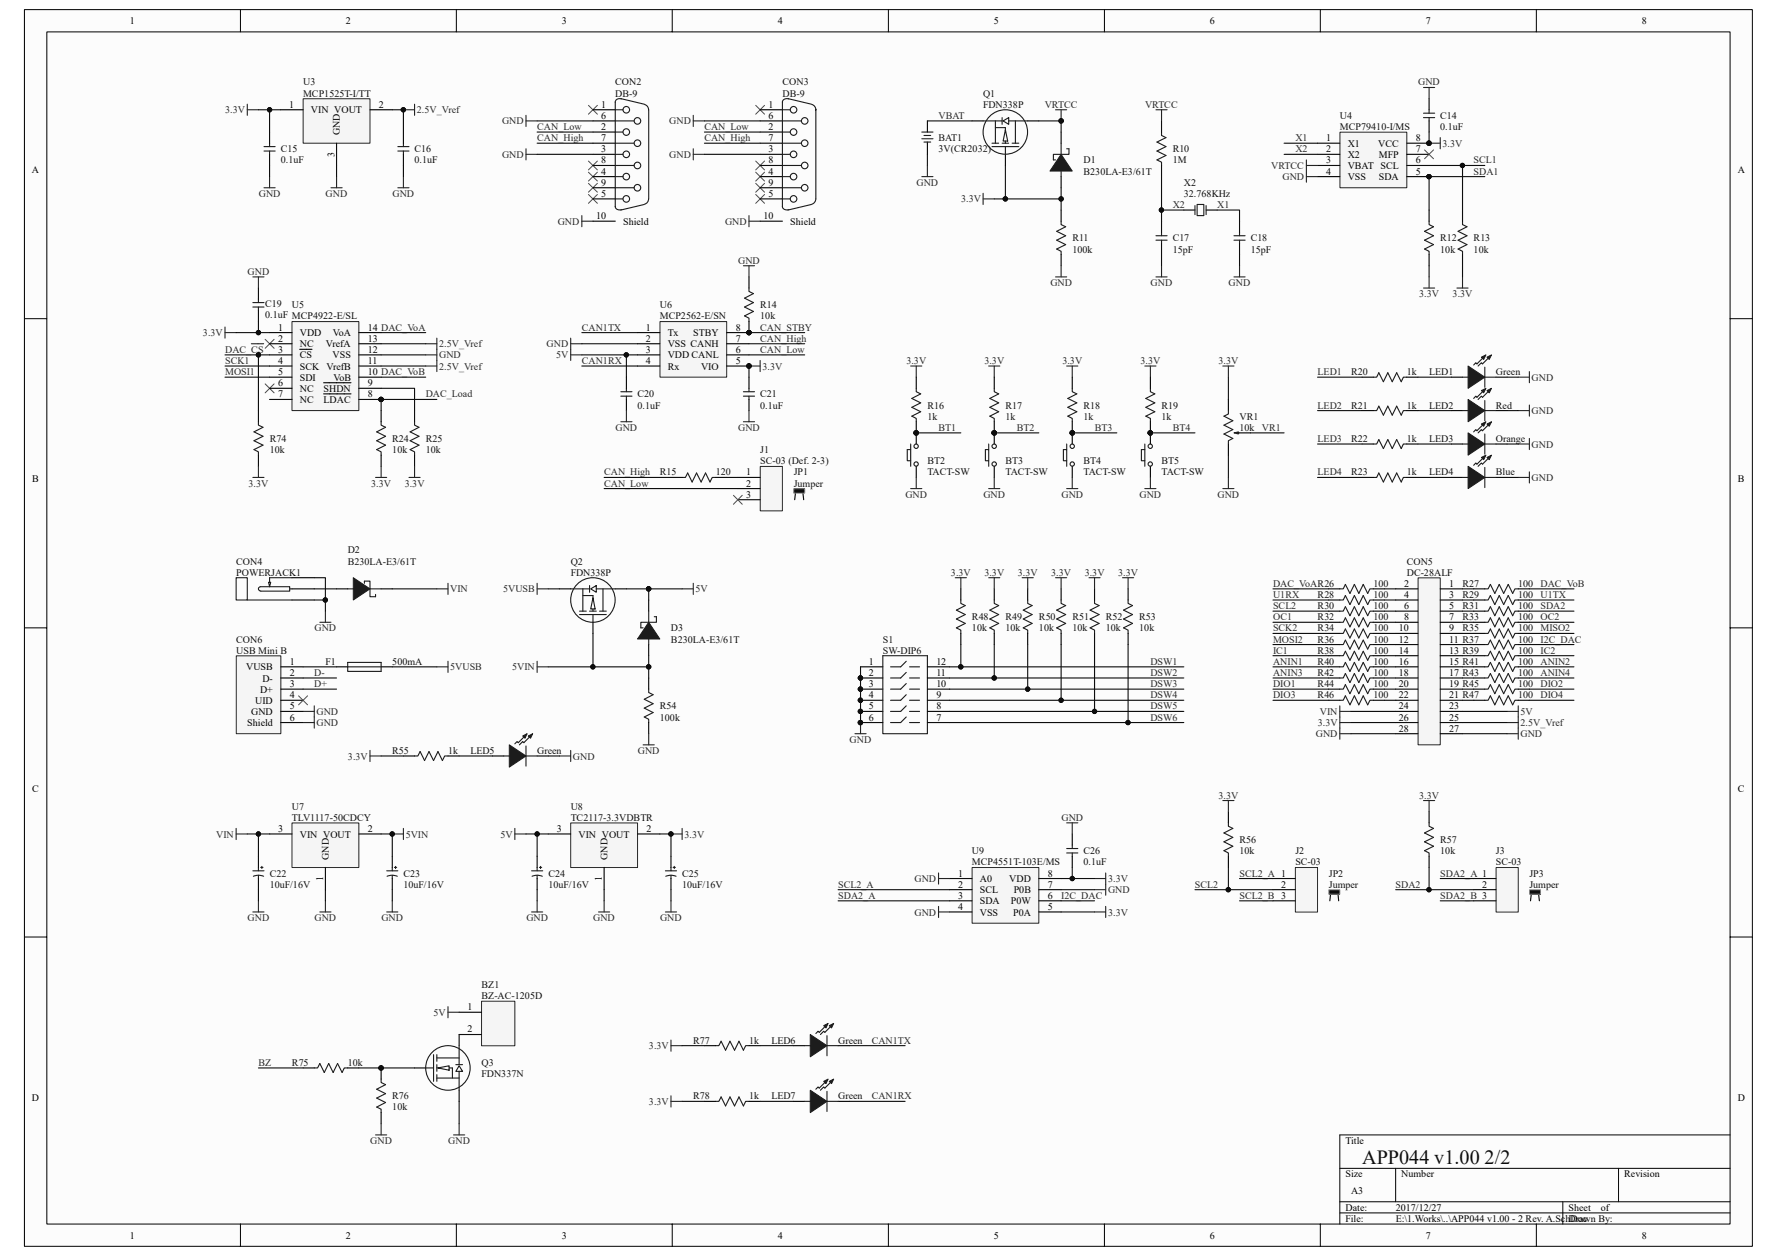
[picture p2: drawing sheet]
<svg xmlns="http://www.w3.org/2000/svg" width="297mm" height="210mm" viewBox="0 0 297 210" stroke-linecap="round" stroke-linejoin="round" font-family="sans-serif">
<defs><g id="words">
<text font-size="3.4" fill="#0e0e0e" x="227.7" y="194.6">APP044 v1.00 2/2</text>
<g font-size="1.7">
<text x="21.7" y="4">1</text>
<text x="57.8" y="4">2</text>
<text x="93.9" y="4">3</text>
<text x="130" y="4">4</text>
<text x="166.1" y="4">5</text>
<text x="202.2" y="4">6</text>
<text x="238.4" y="4">7</text>
<text x="274.4" y="4">8</text>
<text x="48.3" y="18">1</text>
<text x="52" y="18.9">VIN VOUT</text>
<text x="56.8" y="22.6" transform="rotate(-90 56.8 22.6)">GND</text>
<text x="63.3" y="18">2</text>
<text x="100.5" y="18">1</text>
<text x="100.5" y="21.7">2</text>
<text x="100.5" y="19.9">6</text>
<text x="100.5" y="23.6">7</text>
<text x="128.5" y="18">1</text>
<text x="128.5" y="21.7">2</text>
<text x="128.5" y="19.9">6</text>
<text x="128.5" y="23.6">7</text>
<text x="221.7" y="23.6">1</text>
<text x="236.6" y="23.6">8</text>
<text x="5.3" y="29">A</text>
<text x="55.9" y="26.3" transform="rotate(-90 55.9 26.3)">3</text>
<text x="100.5" y="25.5">3</text>
<text x="100.5" y="29.2">4</text>
<text x="100.5" y="27.3">8</text>
<text x="128.5" y="25.5">3</text>
<text x="128.5" y="29.2">4</text>
<text x="128.5" y="27.3">8</text>
<text x="221.7" y="25.5">2</text>
<text x="221.7" y="27.3">3</text>
<text x="221.7" y="29.2">4</text>
<text x="225.3" y="24.5">X1</text>
<text x="225.3" y="26.4">X2</text>
<text x="225.3" y="28.3">VBAT SCL</text>
<text x="230.4" y="24.5">VCC</text>
<text x="230.5" y="26.4">MFP</text>
<text x="236.6" y="27.3">6</text>
<text x="236.6" y="29.2">5</text>
<text x="236.6" y="25.5">7</text>
<text x="290.5" y="29">A</text>
<text x="100.5" y="32.9">5</text>
<text x="100.5" y="31.1">9</text>
<text x="128.5" y="32.9">5</text>
<text x="128.5" y="31.1">9</text>
<text x="225.3" y="30.1">VSS</text>
<text x="230.5" y="30.1">SDA</text>
<text x="99.7" y="36.6">10</text>
<text x="104.2" y="37.6">Shield</text>
<text x="127.6" y="36.6">10</text>
<text x="132.1" y="37.6">Shield</text>
<text x="46.5" y="55.3">1</text>
<text x="46.5" y="57.1">2</text>
<text x="46.5" y="59">3</text>
<text x="50.1" y="56.2">VDD</text>
<text x="50.1" y="58.1">NC</text>
<text x="50.1" y="59.9">CS</text>
<text x="54.5" y="58.1">VrefA</text>
<text x="55.6" y="59.9">VSS</text>
<text x="55.6" y="56.2">VoA</text>
<text x="61.5" y="57.1">13</text>
<text x="61.5" y="55.3">14 DAC_VoA</text>
<text x="61.5" y="59">12</text>
<text x="108" y="55.3">1</text>
<text x="108" y="57.1">2</text>
<text x="108" y="59">3</text>
<text x="111.6" y="56.2">Tx</text>
<text x="111.6" y="58.1">VSS CANH</text>
<text x="111.6" y="59.9">VDD CANL</text>
<text x="115.9" y="56.2">STBY</text>
<text x="123" y="57.1">7</text>
<text x="123" y="59">6</text>
<text x="123" y="55.3">8</text>
<text x="46.5" y="60.9">4</text>
<text x="46.5" y="62.7">5</text>
<text x="46.5" y="64.6">6</text>
<text x="50.1" y="61.8">SCK</text>
<text x="50.1" y="63.6">SDI</text>
<text x="50.1" y="65.5">NC</text>
<text x="54.1" y="65.5">SHDN</text>
<text x="54.6" y="61.8">VrefB</text>
<text x="55.7" y="63.6">VoB</text>
<text x="61.5" y="64.6">9</text>
<text x="61.5" y="60.9">11</text>
<text x="61.5" y="62.7">10 DAC_VoB</text>
<text x="108" y="60.9">4</text>
<text x="111.6" y="61.8">Rx</text>
<text x="117.2" y="61.8">VIO</text>
<text x="123" y="60.9">5</text>
<text x="46.5" y="66.4">7</text>
<text x="50.1" y="67.4">NC</text>
<text x="54.1" y="67.4">LDAC</text>
<text x="61.5" y="66.4">8</text>
<text x="5.4" y="80.6">B</text>
<text x="124.7" y="79.5">1</text>
<text x="124.7" y="81.3">2</text>
<text x="124.7" y="83.2">3</text>
<text x="290.5" y="80.6">B</text>
<text x="234.7" y="98.1">2</text>
<text x="234.7" y="100">4</text>
<text x="234.7" y="101.8">6</text>
<text x="242.2" y="98.1">1</text>
<text x="242.2" y="100">3</text>
<text x="242.2" y="101.8">5</text>
<text x="233.8" y="105.6">10</text>
<text x="233.8" y="107.4">12</text>
<text x="234.7" y="103.7">8</text>
<text x="242.2" y="103.7">7</text>
<text x="242.2" y="105.6">9</text>
<text x="242.2" y="107.4">11 R37</text>
<text x="41.1" y="112.1">VUSB</text>
<text x="43.9" y="113.9">D-</text>
<text x="48.4" y="113">2</text>
<text x="48.4" y="111.1">1</text>
<text x="145.2" y="111.1">1</text>
<text x="145.2" y="113">2</text>
<text x="156.5" y="113">11</text>
<text x="156.5" y="111.1">12</text>
<text x="233.8" y="109.3">14</text>
<text x="233.8" y="111.1">16</text>
<text x="233.8" y="113">18</text>
<text x="242.2" y="109.3">13 R39</text>
<text x="242.2" y="111.1">15 R41</text>
<text x="242.2" y="113">17 R43</text>
<text x="42" y="119.5">GND</text>
<text x="42.6" y="117.7">UID</text>
<text x="43.5" y="115.8">D+</text>
<text x="48.4" y="116.7">4</text>
<text x="48.4" y="114.9">3</text>
<text x="48.4" y="118.6">5</text>
<text x="145.2" y="114.9">3</text>
<text x="145.2" y="116.7">4</text>
<text x="145.2" y="118.6">5</text>
<text x="156.5" y="118.6">8</text>
<text x="156.5" y="116.7">9</text>
<text x="156.5" y="114.9">10</text>
<text x="233.8" y="114.9">20</text>
<text x="233.8" y="116.7">22</text>
<text x="233.8" y="118.6">24</text>
<text x="242.2" y="114.9">19 R45</text>
<text x="242.2" y="116.7">21 R47</text>
<text x="242.2" y="118.6">23</text>
<text x="41.3" y="121.4">Shield</text>
<text x="48.4" y="120.5">6</text>
<text x="145.2" y="120.5">6</text>
<text x="156.5" y="120.5">7</text>
<text x="233.8" y="120.5">26</text>
<text x="233.8" y="122.3">28</text>
<text x="242.2" y="120.5">25</text>
<text x="242.2" y="122.3">27</text>
<text x="5.4" y="132.3">C</text>
<text x="290.5" y="132.3">C</text>
<text x="46.5" y="139.1">3</text>
<text x="50.1" y="140">VIN VOUT</text>
<text x="55" y="143.7" transform="rotate(-90 55 143.7)">GND</text>
<text x="61.5" y="139.1">2</text>
<text x="93.1" y="139.1">3</text>
<text x="96.7" y="140">VIN VOUT</text>
<text x="101.6" y="143.7" transform="rotate(-90 101.6 143.7)">GND</text>
<text x="108.1" y="139.1">2</text>
<text x="54" y="147.4" transform="rotate(-90 54 147.4)">1</text>
<text x="100.6" y="147.4" transform="rotate(-90 100.6 147.4)">1</text>
<text x="160.1" y="146.5">1</text>
<text x="160.1" y="148.4">2</text>
<text x="163.8" y="147.5">A0</text>
<text x="163.8" y="149.3">SCL</text>
<text x="168.7" y="147.5">VDD</text>
<text x="169.5" y="149.3">P0B</text>
<text x="175.2" y="148.4">7</text>
<text x="175.2" y="146.5">8</text>
<text x="214.2" y="148.4">2</text>
<text x="247.7" y="148.4">2</text>
<text x="160.1" y="150.3">3</text>
<text x="160.1" y="152.1">4</text>
<text x="163.8" y="151.2">SDA</text>
<text x="163.8" y="153.1">VSS</text>
<text x="169" y="151.2">P0W</text>
<text x="169.4" y="153.1">P0A</text>
<text x="175.2" y="152.1">5</text>
<text x="175.2" y="150.3">6</text>
<text x="78.1" y="168.9">1</text>
<text x="78.1" y="172.6">2</text>
<text x="5.3" y="184">D</text>
<text x="290.5" y="184">D</text>
<text x="224.9" y="191.2">Title</text>
<text x="224.9" y="196.8">Size</text>
<text x="234.2" y="196.8">Number</text>
<text x="271.5" y="196.8">Revision</text>
<text x="224.9" y="202.4">Date:</text>
<text x="225.8" y="199.6">A3</text>
<text x="233.3" y="202.4">2017/12/27</text>
<text x="262.2" y="202.4">Sheet</text>
<text x="267.6" y="202.4">of</text>
<text x="21.7" y="207.1">1</text>
<text x="57.8" y="207.1">2</text>
<text x="93.9" y="207.1">3</text>
<text x="130" y="207.1">4</text>
<text x="166.1" y="207.1">5</text>
<text x="202.2" y="207.1">6</text>
<text x="224.9" y="204.3">File:</text>
<text x="233.3" y="204.3">E:\1.Works\..\APP044 v1.00 - 2 Rev. A.SchDoc</text>
<text x="238.4" y="207.1">7</text>
<text x="262.2" y="204.3">Drawn By:</text>
<text x="274.4" y="207.1">8</text>
</g>
<g font-size="1.7" fill="#0e0e0e">
<text x="50.7" y="14.3">U3</text>
<text x="50.7" y="16.2">MCP1525T-I/TT</text>
<text x="102.8" y="14.3">CON2</text>
<text x="102.8" y="16.2">DB-9</text>
<text x="130.8" y="14.3">CON3</text>
<text x="130.8" y="16.2">DB-9</text>
<text x="164.3" y="16.2">Q1</text>
<text x="156.9" y="23.6">BAT1</text>
<text x="164.3" y="18">FDN338P</text>
<text x="224" y="19.9">U4</text>
<text x="224" y="21.7">MCP79410-I/MS</text>
<text x="240.7" y="19.9">C14</text>
<text x="240.7" y="21.7">0.1uF</text>
<text x="46.9" y="25.5">C15</text>
<text x="46.9" y="27.3">0.1uF</text>
<text x="69.3" y="25.5">C16</text>
<text x="69.3" y="27.3">0.1uF</text>
<text x="156.9" y="25.5">3V(CR2032)</text>
<text x="181.1" y="27.3">D1</text>
<text x="181.1" y="29.2">B230LA-E3/61T</text>
<text x="196" y="25.5">R10</text>
<text x="196" y="27.3">1M</text>
<text x="197.9" y="31.1">X2</text>
<text x="197.9" y="32.9">32.768KHz</text>
<text x="179.3" y="40.4">R11</text>
<text x="196" y="40.4">C17</text>
<text x="209.1" y="40.4">C18</text>
<text x="240.7" y="40.4">R12</text>
<text x="246.3" y="40.4">R13</text>
<text x="179.3" y="42.2">100k</text>
<text x="196" y="42.2">15pF</text>
<text x="209.1" y="42.2">15pF</text>
<text x="240.7" y="42.2">10k</text>
<text x="246.3" y="42.2">10k</text>
<text x="44.3" y="51.4">C19</text>
<text x="44.3" y="53.2">0.1uF MCP4922-E/SL</text>
<text x="48.8" y="51.5">U5</text>
<text x="110.3" y="51.5">U6</text>
<text x="110.3" y="53.4">MCP2562-E/SN</text>
<text x="127.1" y="51.5">R14</text>
<text x="127.1" y="53.4">10k</text>
<text x="225.8" y="62.7">R20</text>
<text x="235.2" y="62.7">1k</text>
<text x="238.9" y="62.7">LED1</text>
<text x="250.1" y="62.7">Green</text>
<text x="106.6" y="66.4">C20</text>
<text x="106.6" y="68.3">0.1uF</text>
<text x="127.1" y="66.4">C21</text>
<text x="127.1" y="68.3">0.1uF</text>
<text x="155" y="68.3">R16</text>
<text x="155" y="70.2">1k</text>
<text x="168.1" y="68.3">R17</text>
<text x="168.1" y="70.2">1k</text>
<text x="181.1" y="68.3">R18</text>
<text x="181.1" y="70.2">1k</text>
<text x="194.2" y="68.3">R19</text>
<text x="194.2" y="70.2">1k</text>
<text x="207.2" y="70.2">VR1</text>
<text x="225.8" y="68.3">R21</text>
<text x="235.2" y="68.3">1k</text>
<text x="238.9" y="68.3">LED2</text>
<text x="250.1" y="68.3">Red</text>
<text x="45.1" y="73.9">R74</text>
<text x="45.1" y="75.8">10k</text>
<text x="65.6" y="73.9">R24</text>
<text x="65.6" y="75.8">10k</text>
<text x="71.2" y="73.9">R25</text>
<text x="71.2" y="75.8">10k</text>
<text x="127.1" y="75.8">J1</text>
<text x="127.1" y="77.6">SC-03 (Def. 2-3)</text>
<text x="155" y="77.6">BT2</text>
<text x="168.1" y="77.6">BT3</text>
<text x="181.1" y="77.6">BT4</text>
<text x="194.2" y="77.6">BT5</text>
<text x="207.2" y="72">10k</text>
<text x="225.8" y="73.9">R22</text>
<text x="235.2" y="73.9">1k</text>
<text x="238.9" y="73.9">LED3</text>
<text x="250.1" y="73.9">Orange</text>
<text x="110.3" y="79.5">R15</text>
<text x="119.6" y="79.5">120</text>
<text x="132.7" y="79.5">JP1</text>
<text x="132.7" y="81.3">Jumper</text>
<text x="155" y="79.5">TACT-SW</text>
<text x="168.1" y="79.5">TACT-SW</text>
<text x="181.1" y="79.5">TACT-SW</text>
<text x="194.2" y="79.5">TACT-SW</text>
<text x="225.8" y="79.5">R23</text>
<text x="235.2" y="79.5">1k</text>
<text x="238.9" y="79.5">LED4</text>
<text x="250.1" y="79.5">Blue</text>
<text x="39.5" y="94.4">CON4</text>
<text x="58.1" y="92.5">D2</text>
<text x="58.1" y="94.4">B230LA-E3/61T</text>
<text x="95.4" y="94.4">Q2</text>
<text x="235.2" y="94.4">CON5</text>
<text x="39.5" y="96.2">POWERJACK1</text>
<text x="95.4" y="96.2">FDN338P</text>
<text x="220.3" y="100">R28</text>
<text x="220.3" y="101.8">R30</text>
<text x="229.6" y="98.1">100</text>
<text x="229.6" y="100">100</text>
<text x="229.6" y="101.8">100</text>
<text x="235.2" y="96.2">DC-28ALF</text>
<text x="244.5" y="98.1">R27</text>
<text x="244.5" y="100">R29</text>
<text x="244.5" y="101.8">R31</text>
<text x="253.8" y="98.1">100</text>
<text x="253.8" y="100">100</text>
<text x="253.8" y="101.8">100</text>
<text x="39.5" y="107.4">CON6</text>
<text x="112.2" y="105.6">D3</text>
<text x="112.2" y="107.4">B230LA-E3/61T</text>
<text x="147.6" y="107.4">S1</text>
<text x="162.5" y="103.7">R48</text>
<text x="162.5" y="105.6">10k</text>
<text x="168.1" y="103.7">R49</text>
<text x="168.1" y="105.6">10k</text>
<text x="173.7" y="103.7">R50</text>
<text x="173.7" y="105.6">10k</text>
<text x="179.3" y="103.7">R51</text>
<text x="179.3" y="105.6">10k</text>
<text x="184.8" y="103.7">R52</text>
<text x="184.8" y="105.6">10k</text>
<text x="190.4" y="103.7">R53</text>
<text x="190.4" y="105.6">10k</text>
<text x="220.3" y="103.7">R32</text>
<text x="220.3" y="105.6">R34</text>
<text x="220.3" y="107.4">R36</text>
<text x="229.6" y="103.7">100</text>
<text x="229.6" y="105.6">100</text>
<text x="229.6" y="107.4">100</text>
<text x="244.5" y="103.7">R33</text>
<text x="244.5" y="105.6">R35</text>
<text x="253.8" y="103.7">100</text>
<text x="253.8" y="105.6">100</text>
<text x="253.8" y="107.4">100</text>
<text x="39.5" y="109.3">USB Mini B</text>
<text x="54.4" y="111.1">F1</text>
<text x="65.6" y="111.1">500mA</text>
<text x="147.6" y="109.3">SW-DIP6</text>
<text x="220.3" y="109.3">R38</text>
<text x="220.3" y="111.1">R40</text>
<text x="220.3" y="113">R42</text>
<text x="229.6" y="109.3">100</text>
<text x="229.6" y="111.1">100</text>
<text x="229.6" y="113">100</text>
<text x="253.8" y="109.3">100</text>
<text x="253.8" y="111.1">100</text>
<text x="253.8" y="113">100</text>
<text x="110.3" y="118.6">R54</text>
<text x="220.3" y="114.9">R44</text>
<text x="220.3" y="116.7">R46</text>
<text x="229.6" y="114.9">100</text>
<text x="229.6" y="116.7">100</text>
<text x="253.8" y="114.9">100</text>
<text x="253.8" y="116.7">100</text>
<text x="110.3" y="120.5">100k</text>
<text x="65.6" y="126">R55</text>
<text x="74.9" y="126">1k</text>
<text x="78.6" y="126">LED5</text>
<text x="89.8" y="126">Green</text>
<text x="48.8" y="135.4">U7</text>
<text x="48.8" y="137.2">TLV1117-50CDCY</text>
<text x="95.4" y="135.4">U8</text>
<text x="95.4" y="137.2">TC2117-3.3VDBTR</text>
<text x="162.5" y="142.8">U9</text>
<text x="181.1" y="142.8">C26</text>
<text x="207.2" y="140.9">R56</text>
<text x="207.2" y="142.8">10k</text>
<text x="216.5" y="142.8">J2</text>
<text x="240.7" y="140.9">R57</text>
<text x="240.7" y="142.8">10k</text>
<text x="250.1" y="142.8">J3</text>
<text x="45.1" y="146.5">C22</text>
<text x="45.1" y="148.4">10uF/16V</text>
<text x="67.4" y="146.5">C23</text>
<text x="67.4" y="148.4">10uF/16V</text>
<text x="91.7" y="146.5">C24</text>
<text x="91.7" y="148.4">10uF/16V</text>
<text x="114" y="146.5">C25</text>
<text x="114" y="148.4">10uF/16V</text>
<text x="162.5" y="144.7">MCP4551T-103E/MS</text>
<text x="181.1" y="144.7">0.1uF</text>
<text x="216.5" y="144.7">SC-03</text>
<text x="222.1" y="146.5">JP2</text>
<text x="222.1" y="148.4">Jumper</text>
<text x="250.1" y="144.7">SC-03</text>
<text x="255.6" y="146.5">JP3</text>
<text x="255.6" y="148.4">Jumper</text>
<text x="80.5" y="165.2">BZ1</text>
<text x="80.5" y="167">BZ-AC-1205D</text>
<text x="48.8" y="178.2">R75</text>
<text x="58.1" y="178.2">10k</text>
<text x="80.5" y="178.2">Q3</text>
<text x="115.9" y="174.5">R77</text>
<text x="125.2" y="174.5">1k</text>
<text x="128.9" y="174.5">LED6</text>
<text x="140.1" y="174.5">Green</text>
<text x="65.6" y="183.8">R76</text>
<text x="65.6" y="185.7">10k</text>
<text x="80.5" y="180.1">FDN337N</text>
<text x="115.9" y="183.8">R78</text>
<text x="125.2" y="183.8">1k</text>
<text x="128.9" y="183.8">LED7</text>
<text x="140.1" y="183.8">Green</text>
</g>
<g font-size="1.7" fill="#262626">
<text x="237.1" y="14.3">GND</text>
<text x="37.7" y="18.9">3.3V</text>
<text x="69.7" y="18.9">2.5V_Vref</text>
<text x="83.9" y="20.8">GND</text>
<text x="89.8" y="23.6">CAN_High</text>
<text x="89.8" y="21.7">CAN_Low</text>
<text x="111.9" y="20.8">GND</text>
<text x="117.7" y="23.6">CAN_High</text>
<text x="117.7" y="21.7">CAN_Low</text>
<text x="156.9" y="19.9">VBAT</text>
<text x="174.6" y="18">VRTCC</text>
<text x="191.4" y="18">VRTCC</text>
<text x="216.5" y="23.6">X1</text>
<text x="83.9" y="26.4">GND</text>
<text x="111.9" y="26.4">GND</text>
<text x="212.5" y="28.3">VRTCC</text>
<text x="216.5" y="25.5">X2</text>
<text x="241.1" y="24.5">3.3V</text>
<text x="246.3" y="27.3">SCL1</text>
<text x="246.3" y="29.2">SDA1</text>
<text x="43.3" y="32.9">GND</text>
<text x="54.4" y="32.9">GND</text>
<text x="65.6" y="32.9">GND</text>
<text x="153.2" y="31.1">GND</text>
<text x="160.7" y="33.8">3.3V</text>
<text x="196" y="34.8">X2</text>
<text x="203.5" y="34.8">X1</text>
<text x="214.4" y="30.1">GND</text>
<text x="93.2" y="37.6">GND</text>
<text x="121.2" y="37.6">GND</text>
<text x="41.4" y="46">GND</text>
<text x="123.4" y="44.1">GND</text>
<text x="175.6" y="47.8">GND</text>
<text x="192.3" y="47.8">GND</text>
<text x="205.4" y="47.8">GND</text>
<text x="237.2" y="49.7">3.3V</text>
<text x="242.8" y="49.7">3.3V</text>
<text x="33.9" y="56.2">3.3V</text>
<text x="37.6" y="59">DAC_CS</text>
<text x="73.4" y="58.1">2.5V_Vref</text>
<text x="73.4" y="59.9">GND</text>
<text x="91.4" y="58.1">GND</text>
<text x="93" y="59.9">5V</text>
<text x="97.3" y="55.3">CAN1TX</text>
<text x="127.1" y="55.3">CAN_STBY</text>
<text x="127.1" y="57.1">CAN_High</text>
<text x="127.1" y="59">CAN_Low</text>
<text x="37.6" y="62.7">MOSI1</text>
<text x="37.6" y="60.9">SCK1</text>
<text x="73.4" y="61.8">2.5V_Vref</text>
<text x="97.3" y="60.9">CAN1RX</text>
<text x="127.4" y="61.8">3.3V</text>
<text x="151.5" y="60.9">3.3V</text>
<text x="164.5" y="60.9">3.3V</text>
<text x="177.6" y="60.9">3.3V</text>
<text x="190.6" y="60.9">3.3V</text>
<text x="203.7" y="60.9">3.3V</text>
<text x="220.3" y="62.7">LED1</text>
<text x="256" y="63.6">GND</text>
<text x="71.2" y="66.4">DAC_Load</text>
<text x="220.3" y="68.3">LED2</text>
<text x="256" y="69.2">GND</text>
<text x="102.9" y="72">GND</text>
<text x="123.4" y="72">GND</text>
<text x="156.9" y="72">BT1</text>
<text x="169.9" y="72">BT2</text>
<text x="183" y="72">BT3</text>
<text x="196" y="72">BT4</text>
<text x="210.9" y="72">VR1</text>
<text x="220.3" y="73.9">LED3</text>
<text x="256" y="74.8">GND</text>
<text x="41.5" y="81.3">3.3V</text>
<text x="62.1" y="81.3">3.3V</text>
<text x="67.6" y="81.3">3.3V</text>
<text x="101" y="79.5">CAN_High</text>
<text x="101" y="81.3">CAN_Low</text>
<text x="151.3" y="83.2">GND</text>
<text x="164.4" y="83.2">GND</text>
<text x="177.4" y="83.2">GND</text>
<text x="190.5" y="83.2">GND</text>
<text x="203.5" y="83.2">GND</text>
<text x="220.3" y="79.5">LED4</text>
<text x="256" y="80.4">GND</text>
<text x="75.3" y="99">VIN</text>
<text x="84.1" y="99">5VUSB</text>
<text x="116.3" y="99">5V</text>
<text x="159" y="96.2">3.3V</text>
<text x="164.5" y="96.2">3.3V</text>
<text x="170.1" y="96.2">3.3V</text>
<text x="175.7" y="96.2">3.3V</text>
<text x="181.3" y="96.2">3.3V</text>
<text x="186.9" y="96.2">3.3V</text>
<text x="212.8" y="100">U1RX</text>
<text x="212.8" y="101.8">SCL2</text>
<text x="212.8" y="98.1">DAC_VoAR26</text>
<text x="257.5" y="101.8">SDA2</text>
<text x="257.5" y="98.1">DAC_VoB</text>
<text x="257.5" y="100">U1TX</text>
<text x="52.6" y="105.6">GND</text>
<text x="212.8" y="107.4">MOSI2</text>
<text x="212.8" y="105.6">SCK2</text>
<text x="212.8" y="103.7">OC1</text>
<text x="257.5" y="105.6">MISO2</text>
<text x="257.5" y="107.4">I2C_DAC</text>
<text x="257.5" y="103.7">OC2</text>
<text x="52.5" y="113">D-</text>
<text x="75.3" y="112.1">5VUSB</text>
<text x="85.6" y="112.1">5VIN</text>
<text x="192.3" y="111.1">DSW1</text>
<text x="192.3" y="113">DSW2</text>
<text x="212.8" y="111.1">ANIN1</text>
<text x="212.8" y="113">ANIN3</text>
<text x="212.8" y="109.3">IC1</text>
<text x="257.5" y="111.1">ANIN2</text>
<text x="257.5" y="113">ANIN4</text>
<text x="257.5" y="109.3">IC2</text>
<text x="52.5" y="114.9">D+</text>
<text x="52.9" y="119.5">GND</text>
<text x="192.3" y="114.9">DSW3</text>
<text x="192.3" y="116.7">DSW4</text>
<text x="192.3" y="118.6">DSW5</text>
<text x="212.8" y="114.9">DIO1</text>
<text x="212.8" y="116.7">DIO3</text>
<text x="220.6" y="119.5">VIN</text>
<text x="254.2" y="119.5">5V</text>
<text x="257.5" y="114.9">DIO2</text>
<text x="257.5" y="116.7">DIO4</text>
<text x="52.9" y="121.4">GND</text>
<text x="142" y="124.2">GND</text>
<text x="192.3" y="120.5">DSW6</text>
<text x="220" y="123.3">GND</text>
<text x="220.3" y="121.4">3.3V</text>
<text x="254.2" y="121.4">2.5V_Vref</text>
<text x="254.2" y="123.3">GND</text>
<text x="58.2" y="127">3.3V</text>
<text x="95.8" y="127">GND</text>
<text x="106.6" y="126">GND</text>
<text x="177.4" y="137.2">GND</text>
<text x="203.7" y="133.5">3.3V</text>
<text x="237.2" y="133.5">3.3V</text>
<text x="36.1" y="140">VIN</text>
<text x="67.8" y="140">5VIN</text>
<text x="83.6" y="140">5V</text>
<text x="114.4" y="140">3.3V</text>
<text x="140.1" y="148.4">SCL2_A</text>
<text x="152.9" y="147.5">GND</text>
<text x="185.2" y="147.5">3.3V</text>
<text x="185.2" y="149.3">GND</text>
<text x="199.7" y="148.4">SCL2</text>
<text x="207.2" y="146.5">SCL2_A 1</text>
<text x="233.3" y="148.4">SDA2</text>
<text x="240.7" y="146.5">SDA2_A 1</text>
<text x="41.4" y="154">GND</text>
<text x="52.6" y="154">GND</text>
<text x="63.8" y="154">GND</text>
<text x="88" y="154">GND</text>
<text x="99.2" y="154">GND</text>
<text x="110.3" y="154">GND</text>
<text x="140.1" y="150.3">SDA2_A</text>
<text x="152.9" y="153.1">GND</text>
<text x="177.4" y="150.3">I2C_DAC</text>
<text x="185.2" y="153.1">3.3V</text>
<text x="207.2" y="150.3">SCL2_B 3</text>
<text x="240.7" y="150.3">SDA2_B 3</text>
<text x="72.5" y="169.8">5V</text>
<text x="43.2" y="178.2">BZ</text>
<text x="108.5" y="175.4">3.3V</text>
<text x="145.7" y="174.5">CAN1TX</text>
<text x="108.5" y="184.7">3.3V</text>
<text x="145.7" y="183.8">CAN1RX</text>
<text x="61.9" y="191.2">GND</text>
<text x="74.9" y="191.2">GND</text>
</g>
</g></defs>
<path d="M4.1 1.6h288.8v206.8h-288.8z" fill="#fcfcfc"/>
<path d="M4.1 1.6h288.8v206.8h-288.8z" fill="none" stroke="#000" stroke-width=".17"/>
<path d="M7.8 5.4h281.4v199.2h-281.4z" fill="#fcfcfc"/>
<g fill="none" stroke="#000" stroke-width=".17">
<path d="M7.8 5.3h281.4v199.3h-281.4zM40.2 1.6v3.7M76.3 1.6v3.7M112.4 1.6v3.7M148.5 1.6v3.7M184.6 1.6v3.7M220.7 1.6v3.7M256.8 1.6v3.7M4.1 53.3h3.7M289.2 53.3h3.7M4.1 105h3.7M289.2 105h3.7"/>
<path d="M4.1 156.7h3.7M289.2 156.7h3.7M224 195.3h65.2M233.3 195.3v5.6M270.5 195.3v5.6M289.2 189.7h-65.2v14.9M40.2 204.6v3.8M76.3 204.6v3.8M112.4 204.6v3.8M148.5 204.6v3.8M184.6 204.6v3.8M220.7 204.6v3.8"/>
<path d="M224 200.9h65.2M224 202.8h65.2M256.8 204.6v3.8M261.2 200.9v3.7"/>
</g>
<path d="M37.6 55.6h1.9M37.6 54.7v1.8M42 57.5h2.1M42.3 46.3h1.8M43.2 46.3v1.9M71.2 57.5h1.8M71.2 59.3h1.8M73 56.5v5.6M71.2 61.2h1.8" fill="none" stroke="#262626" stroke-width=".19"/>
<path d="M44.3 56.7l1.5 1.5M45.8 56.7l-1.5 1.5M44.3 64.2l1.5 1.5M45.8 64.2l-1.5 1.5M51.8 66l1.5 1.5M53.3 66l-1.5 1.5" fill="none" stroke="#4c4c4c" stroke-width=".17"/>
<path d="M42.3 50.6h1.8M42.3 51.3h1.8M43.2 50v.6M43.2 51.3v.6M63.7 70.5v.6l.7 .3-1.4 .8 1.4 .7-1.4 .8 1.4 .7-1.4 .8 .7 .3v.6M69.3 70.5v.6l.7 .3-1.4 .8 1.4 .7-1.4 .8 1.4 .7-1.4 .8 .7 .3v.6" fill="none" stroke="#1c1c1c" stroke-width=".19"/>
<path d="M43.2 48.2v1.8M43.2 51.9v1.8M63.7 68.6v1.9M63.7 76.1v1.9M69.3 68.6v1.9M69.3 76.1v1.9" fill="none" stroke="#000" stroke-width=".19"/>
<path d="M224 22.1h11.2v9.3h-11.2z" fill="#f5f5f5"/>
<path d="M224 22.1h11.2v9.3h-11.2z" fill="none" stroke="#262626" stroke-width=".17"/>
<g fill="none" stroke="#000" stroke-width=".19">
<path d="M155 20.2v1.9M155 23.9v1.9M162.5 20.2h1.8M168.1 25.8v1.9M171.8 20.2h1.8M177.4 35.1v1.9M194.2 20.2v1.9M194.2 27.7v1.8M194.2 37v1.8M197.9 35.1h1.8M201.6 35.1h1.9M207.2 37v1.8"/>
<path d="M220.2 23.9h3.8M220.2 25.8h3.8M220.2 27.7h3.8M220.2 29.5h3.8M235.2 23.9h3.7M235.2 25.8h3.7M235.2 27.7h3.7M235.2 29.5h3.7M238.9 35.1v1.9M244.5 35.1v1.9M177.4 42.6v1.8M194.2 40.7v1.9"/>
<path d="M207.2 40.7v1.9M238.9 42.6v1.8M244.5 42.6v1.8"/>
</g>
<g fill="#0e0e0e" stroke="#0e0e0e" stroke-width=".17">
<circle cx="238.9" cy="29.5" r=".36"/>
<circle cx="238.9" cy="23.9" r=".36"/>
<circle cx="177.4" cy="20.2" r=".36"/>
</g>
<g fill="none" stroke="#1c1c1c" stroke-width=".19">
<path d="M167.5 19.7v1.1M154.1 22.1h1.9M154.1 23.2h1.9M154.4 22.6h1.2M154.4 23.7h1.2M155 23.7v.2M164.3 20.2h3.2M165.8 24.5h4.5M165.8 23.9h1.1M166.4 21.3h1.7v.6M166.4 20.2v3.7M167.5 23.9h1.1"/>
<path d="M167.7 20.2l.9-.5v1.1zM168.1 21.7l.3 1.9h-.7zM168.1 23.6v.3M168.1 24.5v1.3M168.6 20.2h3.2M169.2 23.9h1.1M169.7 20.2v3.7M177.4 37v.5l.7 .4-1.5 .8 1.5 .7-1.5 .8 1.5 .7-1.5 .7 .8 .4v.6M193.2 39.4h1.9M194.2 38.8v.6M194.2 22.1v.5l.7 .4-1.5 .7 1.5 .8-1.5 .8 1.5 .7-1.5 .7 .8 .4v.6M199.7 34.4v1.5"/>
<path d="M200.1 34.2h1.1v1.8h-1.1zM201.6 34.4v1.5M206.3 39.4h1.8M207.2 38.8v.6M238.9 37v.5l.7 .4-1.5 .8 1.5 .7-1.5 .8 1.5 .7-1.5 .7 .8 .4v.6M244.5 37v.5l.7 .4-1.5 .8 1.5 .7-1.5 .8 1.5 .7-1.5 .7 .8 .4v.6M193.2 40.2h1.9M194.2 40.2v.5M206.3 40.2h1.8M207.2 40.2v.5"/>
<circle cx="168.1" cy="22.1" r="3.7"/>
</g>
<g fill="none" stroke="#262626" stroke-width=".19">
<path d="M176.4 18.4h1.9M177.4 18.4v1.8M193.2 18.4h1.9M194.2 18.4v1.8M154.1 29.5h1.9M155 27.7v1.8M164.3 33.3h1.9M164.3 32.3v1.9M218.4 26.7v3.8M218.4 29.5h1.8M218.4 27.7h1.8M238.9 23.9h1.8"/>
<path d="M240.7 23v1.9M176.4 46.3h1.9M177.4 44.4v1.9M193.2 46.3h1.9M194.2 44.4v1.9M206.3 46.3h1.8M207.2 44.4v1.9M238 48.2h1.8M238.9 46.3v1.9M243.5 48.2h1.9M244.5 46.3v1.9M62.8 79.8h1.8"/>
<path d="M63.7 78v1.8M68.4 79.8h1.8M69.3 78v1.8"/>
</g>
<path d="M238.1 25.1l1.5 1.4M239.6 25.1l-1.5 1.4" fill="none" stroke="#4c4c4c" stroke-width=".17"/>
<path d="M48.8 137.6h11.2v7.4h-11.2z" fill="#f5f5f5"/>
<path d="M48.8 137.6h11.2v7.4h-11.2z" fill="none" stroke="#262626" stroke-width=".17"/>
<path d="M45.1 139.4h3.7M60 139.4h3.7M43.2 143.2v1.8M43.2 146.9v1.8M54.4 145v3.7" fill="none" stroke="#000" stroke-width=".19"/>
<path d="M42.3 145.6h1.8M42.4 146.5l.8-.2 .9 .2M43.2 145v.6M43.2 146.3v.6M43.6 145h.4M43.8 144.8v.4" fill="none" stroke="#1c1c1c" stroke-width=".19"/>
<path d="M50.7 16.5h11.1v7.4h-11.1z" fill="#f5f5f5"/>
<path d="M50.7 16.5h11.1v7.4h-11.1z" fill="none" stroke="#262626" stroke-width=".17"/>
<g fill="none" stroke="#000" stroke-width=".19">
<path d="M46.9 18.4h3.8M61.8 18.4h3.8M45.1 22.1v1.8M45.1 25.8v1.9M56.3 23.9v3.8M67.4 22.1v1.8M67.4 25.8v1.9M65.6 143.2v1.8M65.6 146.9v1.8M89.8 143.2v1.8M89.8 146.9v1.8M112.2 143.2v1.8"/>
<path d="M112.2 146.9v1.8"/>
</g>
<g fill="none" stroke="#262626" stroke-width=".19">
<path d="M41.3 18.4h1.9M41.3 17.4v1.9M67.4 18.4h1.9M69.3 17.4v1.9M44.1 31.4h1.9M45.1 29.5v1.9M55.3 31.4h1.9M56.3 29.5v1.9M66.5 31.4h1.9M67.4 29.5v1.9M39.5 139.4h1.8M39.5 138.5v1.9"/>
<path d="M65.6 139.4h1.8M67.4 138.5v1.9M86.1 139.4h1.8M86.1 138.5v1.9M112.2 139.4h1.8M114 138.5v1.9M42.3 152.5h1.8M43.2 150.6v1.9M53.5 152.5h1.8M54.4 150.6v1.9M64.6 152.5h1.9M65.6 150.6v1.9"/>
<path d="M88.9 152.5h1.8M89.8 150.6v1.9M100.1 152.5h1.8M101 150.6v1.9M111.2 152.5h1.9M112.2 150.6v1.9"/>
</g>
<g fill="none" stroke="#1c1c1c" stroke-width=".19">
<path d="M44.1 25.3h1.9M44.1 24.5h1.9M45.1 23.9v.6M45.1 25.3v.5M66.5 25.3h1.9M66.5 24.5h1.9M67.4 23.9v.6M67.4 25.3v.5M64.6 145.6h1.9M64.7 146.5l.8-.2 .9 .2M65.6 145v.6M65.6 146.3v.6"/>
<path d="M65.9 145h.4M66.1 144.8v.4M88.9 145.6h1.8M88.9 146.5l.9-.2 .9 .2M89.8 145v.6M89.8 146.3v.6M90.2 145h.3M90.4 144.8v.4M111.2 145.6h1.9M111.3 146.5l.8-.2 .9 .2M112.2 145v.6M112.2 146.3v.6"/>
<path d="M112.5 145h.4M112.7 144.8v.4"/>
</g>
<g fill="#0e0e0e" stroke="#0e0e0e" stroke-width=".17">
<circle cx="67.4" cy="18.3" r=".37"/>
<circle cx="65.6" cy="139.4" r=".36"/>
<circle cx="112.2" cy="139.4" r=".36"/>
</g>
<path d="M95.4 137.6h11.2v7.4h-11.2z" fill="#f5f5f5"/>
<path d="M95.4 137.6h11.2v7.4h-11.2z" fill="none" stroke="#262626" stroke-width=".17"/>
<path d="M91.6 139.4h3.8M106.6 139.4h3.7M101 145v3.7" fill="none" stroke="#000" stroke-width=".19"/>
<path d="M125.2 37h1.9M125.2 36v1.9" fill="none" stroke="#262626" stroke-width=".19"/>
<path d="M48.8 53.8h11.2v14.8h-11.2z" fill="#f5f5f5"/>
<path d="M48.8 53.8h11.2v14.8h-11.2z" fill="none" stroke="#262626" stroke-width=".17"/>
<g fill="none" stroke="#000" stroke-width=".19">
<path d="M45.1 55.6h3.7M45.1 57.5h3.7M45.1 59.3h3.7M50.1 58.4h2.1M60 55.6h3.7M60 57.5h3.7M60 59.3h3.7M45.1 61.2h3.7M45.1 63.1h3.7M45.1 64.9h3.7M45.1 66.8h3.7M54.1 65.8h4.6"/>
<path d="M54.1 64h4.6M60 61.2h3.7M60 63.1h3.7M60 64.9h3.7M60 66.8h3.7M242.6 63.1h1.9M250.1 63.1h1.8"/>
</g>
<circle cx="63.7" cy="66.8" r=".37" fill="#0e0e0e" stroke="#0e0e0e" stroke-width=".17"/>
<path d="M245.4 61.2l2.8 1.9-2.8 1.8z" fill="#1c1c1c"/>
<path d="M245.4 61.2l2.8 1.9-2.8 1.8z" fill="none" stroke="#1c1c1c" stroke-width=".17"/>
<path d="M248.7 59.9l-.9 .9M244.5 63.1h5.6" fill="none" stroke="#1c1c1c" stroke-width=".19"/>
<path d="M248.6 59.7l.7-.4-.4 .8z" fill="#1c1c1c"/>
<path d="M248.6 59.7l.7-.4-.4 .8z" fill="none" stroke="#1c1c1c" stroke-width=".17"/>
<path d="M247.8 59.9l-.9 .9" fill="none" stroke="#1c1c1c" stroke-width=".19"/>
<path d="M247.6 59.7l.8-.4-.4 .8z" fill="#1c1c1c"/>
<path d="M247.6 59.7l.8-.4-.4 .8z" fill="none" stroke="#1c1c1c" stroke-width=".17"/>
<path d="M235.2 63.1h-.6l-.4 .7-.7-1.5-.8 1.5-.7-1.5-.8 1.5-.7-1.5-.4 .8h-.6M246.9 60.8l-.2-.2-.4 .4M247.8 60.8l-.2-.2-.5 .6M248.2 61.4v3.3" fill="none" stroke="#1c1c1c" stroke-width=".19"/>
<path d="M227.7 63.1h1.8M235.2 63.1h1.8M242.6 68.6h1.9M250.1 68.6h1.8" fill="none" stroke="#000" stroke-width=".19"/>
<path d="M253.8 63.1h1.8M255.6 62.1v1.9" fill="none" stroke="#262626" stroke-width=".19"/>
<path d="M245.4 66.8l2.8 1.8-2.8 1.9z" fill="#1c1c1c"/>
<path d="M245.4 66.8l2.8 1.8-2.8 1.9z" fill="none" stroke="#1c1c1c" stroke-width=".17"/>
<path d="M244.5 68.6h5.6M248.7 65.5l-.9 .9" fill="none" stroke="#1c1c1c" stroke-width=".19"/>
<path d="M248.6 65.3l.7-.4-.4 .8z" fill="#1c1c1c"/>
<path d="M248.6 65.3l.7-.4-.4 .8z" fill="none" stroke="#1c1c1c" stroke-width=".17"/>
<path d="M247.8 65.5l-.9 .9" fill="none" stroke="#1c1c1c" stroke-width=".19"/>
<path d="M247.6 65.3l.8-.4-.4 .8z" fill="#1c1c1c"/>
<path d="M247.6 65.3l.8-.4-.4 .8z" fill="none" stroke="#1c1c1c" stroke-width=".17"/>
<path d="M235.2 68.6h-.6l-.4 .8-.7-1.5-.8 1.5-.7-1.5-.8 1.5-.7-1.5-.4 .7h-.6M246.9 66.4l-.2-.2-.4 .4M247.8 66.4l-.2-.2-.5 .6M248.2 67v3.3" fill="none" stroke="#1c1c1c" stroke-width=".19"/>
<path d="M227.7 68.6h1.8M235.2 68.6h1.8M242.6 74.2h1.9M250.1 74.2h1.8" fill="none" stroke="#000" stroke-width=".19"/>
<path d="M253.8 68.6h1.8M255.6 67.7v1.9" fill="none" stroke="#262626" stroke-width=".19"/>
<path d="M245.4 72.4l2.8 1.8-2.8 1.9z" fill="#1c1c1c"/>
<path d="M245.4 72.4l2.8 1.8-2.8 1.9z" fill="none" stroke="#1c1c1c" stroke-width=".17"/>
<path d="M244.5 74.2h5.6M248.7 71.1l-.9 .9" fill="none" stroke="#1c1c1c" stroke-width=".19"/>
<path d="M248.6 70.9l.7-.4-.4 .8z" fill="#1c1c1c"/>
<path d="M248.6 70.9l.7-.4-.4 .8z" fill="none" stroke="#1c1c1c" stroke-width=".17"/>
<path d="M247.8 71.1l-.9 .9" fill="none" stroke="#1c1c1c" stroke-width=".19"/>
<path d="M247.6 70.9l.8-.4-.4 .8z" fill="#1c1c1c"/>
<path d="M247.6 70.9l.8-.4-.4 .8z" fill="none" stroke="#1c1c1c" stroke-width=".17"/>
<path d="M235.2 74.2h-.6l-.4 .8-.7-1.5-.8 1.5-.7-1.5-.8 1.5-.7-1.5-.4 .7h-.6M246.9 72l-.2-.2-.4 .4M247.8 72l-.2-.2-.5 .6M248.2 72.6v3.3" fill="none" stroke="#1c1c1c" stroke-width=".19"/>
<path d="M227.7 74.2h1.8M235.2 74.2h1.8M242.6 79.8h1.9M250.1 79.8h1.8" fill="none" stroke="#000" stroke-width=".19"/>
<path d="M253.8 74.2h1.8M255.6 73.3v1.9" fill="none" stroke="#262626" stroke-width=".19"/>
<path d="M245.4 78l2.8 1.8-2.8 1.9z" fill="#1c1c1c"/>
<path d="M245.4 78l2.8 1.8-2.8 1.9z" fill="none" stroke="#1c1c1c" stroke-width=".17"/>
<path d="M244.5 79.8h5.6M248.7 76.7l-.9 .9" fill="none" stroke="#1c1c1c" stroke-width=".19"/>
<path d="M248.6 76.5l.7-.4-.4 .8z" fill="#1c1c1c"/>
<path d="M248.6 76.5l.7-.4-.4 .8z" fill="none" stroke="#1c1c1c" stroke-width=".17"/>
<path d="M247.8 76.7l-.9 .9" fill="none" stroke="#1c1c1c" stroke-width=".19"/>
<path d="M247.6 76.5l.8-.4-.4 .8z" fill="#1c1c1c"/>
<path d="M247.6 76.5l.8-.4-.4 .8z" fill="none" stroke="#1c1c1c" stroke-width=".17"/>
<path d="M235.2 79.8h-.6l-.4 .8-.7-1.5-.8 1.5-.7-1.5-.8 1.5-.7-1.5-.4 .7h-.6M246.9 77.6l-.2-.2-.4 .4M247.8 77.6l-.2-.2-.5 .6M248.2 78.1v3.4" fill="none" stroke="#1c1c1c" stroke-width=".19"/>
<path d="M227.7 79.8h1.8M235.2 79.8h1.8" fill="none" stroke="#000" stroke-width=".19"/>
<path d="M253.8 79.8h1.8M255.6 78.9v1.9" fill="none" stroke="#262626" stroke-width=".19"/>
<path d="M110.3 53.8h11.2v9.3h-11.2z" fill="#f5f5f5"/>
<path d="M110.3 53.8h11.2v9.3h-11.2z" fill="none" stroke="#262626" stroke-width=".17"/>
<path d="M106.6 55.6h3.7M106.6 57.5h3.7M106.6 59.3h3.7M121.5 55.6h3.7M121.5 57.5h3.7M121.5 59.3h3.7M106.6 61.2h3.7M121.5 61.2h3.7M48.8 96.6h3.7M48.8 98.4h3.7M48.8 100.3h3.7" fill="none" stroke="#000" stroke-width=".19"/>
<g fill="#0e0e0e" stroke="#0e0e0e" stroke-width=".17">
<circle cx="125.2" cy="61.2" r=".36"/>
<circle cx="125.2" cy="55.6" r=".36"/>
</g>
<path d="M39.5 96.6h1.8v3.7h-1.8zM43.6 98.8a.36 .36 0 0 1-.4-.4 .36 .36 0 0 1 .4-.3h4.8v.7h-4.8M44.9 97.3h.4l-.2 .8zM48.4 98.4h.4M48.8 96.6h-3.7v.7M41.3 100.3h7.5" fill="none" stroke="#1c1c1c" stroke-width=".19"/>
<path d="M73 98.4h1.9M74.9 97.5v1.9" fill="none" stroke="#262626" stroke-width=".19"/>
<path d="M39.5 109.7h7.4v13h-7.4z" fill="#f5f5f5"/>
<path d="M39.5 109.6h7.4v13.1h-7.4z" fill="none" stroke="#262626" stroke-width=".17"/>
<g fill="none" stroke="#000" stroke-width=".19">
<path d="M153.2 63.1v1.8M153.2 70.5v3.7M153.2 78v1.8M166.2 63.1v1.8M166.2 70.5v3.7M166.2 78v1.8M179.2 63.1v1.8M179.2 70.5v3.7M179.2 78v1.8M192.3 63.1v1.8M192.3 70.5v3.7M192.3 78v1.8"/>
<path d="M93.5 98.4h1.9M102.8 98.4h1.9M160.6 98.4v1.9M166.2 98.4v1.9M171.8 98.4v1.9M177.4 98.4v1.9M183 98.4v1.9M188.6 98.4v1.9M46.9 111.5h3.8M46.9 113.3h3.8M46.9 115.2h3.8M46.9 118.9h3.8"/>
<path d="M46.9 117.1h3.8M56.3 111.5h1.8M63.7 111.5h1.9M99.1 104v1.9M108.4 113.3v1.9M143.8 111.5h3.8M143.8 113.3h3.8M143.8 115.2h3.8M143.8 118.9h3.8M143.8 117.1h3.8M155 111.5h3.7M155 113.3h3.7"/>
<path d="M155 115.2h3.7M155 118.9h3.7M155 117.1h3.7M160.6 105.9v1.9M166.2 105.9v1.9M171.8 105.9v1.9M177.4 105.9v1.9M183 105.9v1.9M188.6 105.9v1.9M46.9 120.8h3.8M82.3 126.4h1.9M89.8 126.4h1.8"/>
<path d="M108.4 120.8v1.9M143.8 120.8h3.8M155 120.8h3.7"/>
</g>
<g fill="none" stroke="#1c1c1c" stroke-width=".19">
<path d="M152.2 75.2h-.5v1.8h.5M152.2 74.2v3.8M153.2 64.9v.6l.7 .3-1.5 .8 1.5 .8-1.5 .7 1.5 .7-1.5 .8 .8 .4v.5M165.3 75.2h-.6v1.8h.6M165.3 74.2v3.8M166.2 64.9v.6l.7 .3-1.4 .8 1.4 .8-1.4 .7 1.4 .7-1.4 .8 .7 .4v.5M178.3 75.2h-.5v1.8h.5M178.3 74.2v3.8M179.2 64.9v.6l.8 .3-1.5 .8 1.5 .8-1.5 .7 1.5 .7-1.5 .8 .7 .4v.5M191.4 75.2h-.6v1.8h.6M191.4 74.2v3.8M192.3 64.9v.6l.7 .3-1.5 .8 1.5 .8-1.5 .7 1.5 .7-1.5 .8 .8 .4v.5"/>
<path d="M95.4 98.4h3.1M97.4 99.6h1.7v.5M97.4 98.4v3.8M98.5 97.9v1.1M98.7 98.4l1-.5v1.1zM99.1 99.9l.4 1.9h-.8zM99.7 98.4h3.1M100.8 98.4v3.8M58.1 110.7h5.6v1.5h-5.6zM58.1 111.5h5.6M96.9 102.7h4.4M96.9 102.2h1.1"/>
<path d="M98.5 102.2h1.2M99.1 101.8v.4M99.1 102.7v1.3M100.2 102.2h1.1M108.4 115.2v.6l.8 .3-1.5 .8 1.5 .7-1.5 .8 1.5 .7-1.5 .8 .7 .3v.6M147.6 109.6h7.4v13.1h-7.4zM151.5 110.6l-.9 .9h-1.7M151.5 116.1l-.9 1h-1.7M151.5 114.3l-.9 .9h-1.7M151.5 112.4l-.9 .9h-1.7M151.5 119.9l-.9 .9h-1.7M151.5 118l-.9 .9h-1.7"/>
<path d="M152 111.5h1.7M152 117.1h1.7M152 115.2h1.7M152 113.3h1.7M152 118.9h1.7M160.6 100.3v.6l.8 .3-1.5 .8 1.5 .7-1.5 .8 1.5 .7-1.5 .8 .7 .3v.6M166.2 100.3v.6l.7 .3-1.4 .8 1.4 .7-1.4 .8 1.4 .7-1.4 .8 .7 .3v.6M171.8 100.3v.6l.7 .3-1.5 .8 1.5 .7-1.5 .8 1.5 .7-1.5 .8 .8 .3v.6M177.4 100.3v.6l.7 .3-1.5 .8 1.5 .7-1.5 .8 1.5 .7-1.5 .8 .8 .3v.6M183 100.3v.6l.7 .3-1.5 .8 1.5 .7-1.5 .8 1.5 .7-1.5 .8 .8 .3v.6M188.6 100.3v.6l.7 .3-1.5 .8 1.5 .7-1.5 .8 1.5 .7-1.5 .8 .8 .3v.6M152 120.8h1.7"/>
<circle cx="153.1" cy="74.6" r=".36"/>
<circle cx="153.1" cy="77.6" r=".36"/>
<circle cx="166.2" cy="74.6" r=".37"/>
<circle cx="166.2" cy="77.6" r=".36"/>
<circle cx="179.2" cy="74.6" r=".37"/>
<circle cx="179.2" cy="77.6" r=".36"/>
<circle cx="192.3" cy="74.6" r=".36"/>
<circle cx="192.3" cy="77.6" r=".36"/>
<circle cx="99.1" cy="100.3" r="3.7"/>
</g>
<path d="M49.9 116.3l1.5 1.5M51.4 116.3l-1.5 1.5" fill="none" stroke="#4c4c4c" stroke-width=".17"/>
<g fill="none" stroke="#262626" stroke-width=".19">
<path d="M152.2 61.2h1.9M153.2 61.2v1.9M153.2 79.8v1.9M165.3 61.2h1.8M166.2 61.2v1.9M166.2 79.8v1.9M178.3 61.2h1.9M179.2 61.2v1.9M179.2 79.8v1.9M191.4 61.2h1.8M192.3 61.2v1.9M192.3 79.8v1.9"/>
<path d="M89.8 98.4h1.8M89.8 97.5v1.9M114 98.4h1.9M115.9 97.5v1.9M152.2 81.7h1.9M159.7 96.6h1.8M160.6 96.6v1.8M165.3 81.7h1.8M165.3 96.6h1.8M166.2 96.6v1.8M170.9 96.6h1.8M171.8 96.6v1.8"/>
<path d="M176.4 96.6h1.9M177.4 96.6v1.8M178.3 81.7h1.9M182 96.6h1.9M183 96.6v1.8M187.6 96.6h1.9M188.6 96.6v1.8M191.4 81.7h1.8M50.7 118.9h1.8M52.5 118v3.7M53.5 104h1.8M54.4 102.2v1.8"/>
<path d="M73 111.5h1.9M74.9 110.6v1.8M50.7 120.8h1.8M107.5 124.5h1.9M108.4 122.7v1.8M142.9 122.7h1.9M143.8 120.8v1.9"/>
</g>
<g fill="#0e0e0e" stroke="#0e0e0e" stroke-width=".17">
<circle cx="166.2" cy="72.4" r=".36"/>
<circle cx="153.1" cy="72.4" r=".36"/>
<circle cx="192.3" cy="72.4" r=".36"/>
<circle cx="179.2" cy="72.4" r=".36"/>
<circle cx="143.8" cy="113.3" r=".36"/>
<circle cx="143.8" cy="115.2" r=".36"/>
<circle cx="143.8" cy="117.1" r=".36"/>
<circle cx="143.8" cy="118.9" r=".36"/>
<circle cx="143.8" cy="120.8" r=".36"/>
</g>
<path d="M85.1 124.5l2.8 1.9-2.8 1.8z" fill="#1c1c1c"/>
<path d="M85.1 124.5l2.8 1.9-2.8 1.8z" fill="none" stroke="#1c1c1c" stroke-width=".17"/>
<path d="M84.2 126.4h5.6M88.5 123.2l-.9 1" fill="none" stroke="#1c1c1c" stroke-width=".19"/>
<path d="M88.3 123l.7-.3-.3 .7z" fill="#1c1c1c"/>
<path d="M88.3 123l.7-.3-.3 .7z" fill="none" stroke="#1c1c1c" stroke-width=".17"/>
<path d="M87.6 123.2l-1 1" fill="none" stroke="#1c1c1c" stroke-width=".19"/>
<path d="M87.4 123l.7-.3-.3 .7z" fill="#1c1c1c"/>
<path d="M87.4 123l.7-.3-.3 .7z" fill="none" stroke="#1c1c1c" stroke-width=".17"/>
<g fill="none" stroke="#1c1c1c" stroke-width=".19">
<path d="M238 18.9h1.8M238 19.7h1.8M238.9 18.4v.5M238.9 19.7v.5M125.2 48.2v.5l.7 .4-1.4 .7 1.4 .8-1.4 .7 1.4 .8-1.4 .7 .7 .4v.5M103.8 66.2h1.8M103.8 65.5h1.8M104.7 66.2v.6M104.7 64.9v.6M119.6 79.8h-.5l-.4 .8-.8-1.5-.7 1.5-.8-1.5-.7 1.5-.7-1.5-.4 .7h-.6M69.3 126.4h.5l.4-.8 .8 1.5 .7-1.5 .8 1.5 .7-1.5 .8 1.5 .3-.7h.6M86.6 124.2l-.2-.2-.3 .4"/>
<path d="M87.6 124.2l-.2-.2-.6 .5M87.9 124.7v3.4"/>
</g>
<path d="M238.9 16.5v1.9M238.9 20.2v1.9M125.2 46.3v1.9M125.2 53.7v1.9M104.7 63.1v1.8M104.7 66.8v1.8M112.2 79.8h1.8M119.6 79.8h1.9M133 81.9l-.2 1.6M134.2 81.9l.1 1.6M67.4 126.4h1.9M74.9 126.4h1.8" fill="none" stroke="#000" stroke-width=".19"/>
<g fill="none" stroke="#262626" stroke-width=".19">
<path d="M238 14.6h1.8M238.9 14.6v1.9M95.4 57.5h1.9M95.4 56.5v1.9M124.3 44.4h1.8M125.2 44.4v1.9M103.8 70.5h1.8M104.7 68.6v1.9M125.2 61.2h1.9M127.1 60.3v1.8M61.8 126.4h1.9M61.8 125.5v1.8"/>
<path d="M93.5 126.4h1.9M95.4 125.5v1.8"/>
</g>
<g fill="#0e0e0e" stroke="#0e0e0e" stroke-width=".17">
<circle cx="125.2" cy="61.2" r=".36"/>
<circle cx="125.2" cy="55.6" r=".36"/>
</g>
<path d="M132.7 81.7h1.8v.7h-1.8z" fill="#0e0e0e"/>
<path d="M132.7 81.7h1.8v.7h-1.8z" fill="none" stroke="#808080" stroke-width=".17"/>
<path d="M237.1 96.6h3.6v27.9h-3.6z" fill="#f5f5f5"/>
<path d="M237 96.6h3.7v27.9h-3.7z" fill="none" stroke="#262626" stroke-width=".17"/>
<g fill="none" stroke="#000" stroke-width=".19">
<path d="M205.3 66.8v1.8M205.3 74.2v1.9M207.2 72.4h1.9M233.3 98.4h3.7M240.7 98.4h3.8M233.3 100.3h3.7M233.3 102.2h3.7M233.3 104h3.7M233.3 105.9h3.7M233.3 107.8h3.7M233.3 109.6h3.7M233.3 111.5h3.7"/>
<path d="M233.3 113.3h3.7M233.3 115.2h3.7M233.3 117.1h3.7M233.3 118.9h3.7M240.7 100.3h3.8M240.7 102.2h3.8M240.7 104h3.8M240.7 105.9h3.8M240.7 107.8h3.8M240.7 109.6h3.8M240.7 111.5h3.8M240.7 113.3h3.8"/>
<path d="M240.7 115.2h3.8M240.7 117.1h3.8M240.7 118.9h3.8M233.3 120.8h3.7M233.3 122.7h3.7M240.7 120.8h3.8M240.7 122.7h3.8"/>
</g>
<path d="M224 118v5.6M224 118.9h1.8M251.9 118.9h1.9M253.8 118v5.6M224 120.8h1.8M224 122.7h1.8M251.9 120.8h1.9M251.9 122.7h1.9" fill="none" stroke="#262626" stroke-width=".19"/>
<path d="M206.3 72.4l.7-.2v.4z" fill="#1c1c1c"/>
<path d="M206.3 72.4l.7-.2v.4z" fill="none" stroke="#1c1c1c" stroke-width=".17"/>
<path d="M205.3 68.6v.6l-.7 .4 1.5 .7-1.5 .8 1.5 .7-1.5 .8 1.5 .7-.8 .4v.5M207 72.4h.2" fill="none" stroke="#1c1c1c" stroke-width=".19"/>
<g fill="none" stroke="#262626" stroke-width=".19">
<path d="M87.9 19.3v1.8M115.9 19.3v1.8M87.9 25.8h1.9M87.9 20.2h1.9M87.9 24.9v1.8M97.3 37h1.8M97.3 36v1.9M115.9 24.9v1.8M115.9 25.8h1.8M115.9 20.2h1.8M204.4 61.2h1.9M205.3 61.2v1.9"/>
<path d="M205.3 79.8v1.9M204.4 81.7h1.9M89.8 111.5h1.8M89.8 110.6v1.8"/>
</g>
<g fill="none" stroke="#4c4c4c" stroke-width=".17">
<path d="M98.4 17.6l1.5 1.5M99.9 17.6l-1.5 1.5M126.3 17.6l1.5 1.5M127.8 17.6l-1.5 1.5M98.4 26.9l1.5 1.5M98.4 28.8l1.5 1.5M98.4 30.6l1.5 1.5M98.4 32.5l1.5 1.5M99.9 26.9l-1.5 1.5M99.9 28.8l-1.5 1.5M99.9 30.6l-1.5 1.5M99.9 32.5l-1.5 1.5"/>
<path d="M126.3 26.9l1.5 1.5M126.3 28.8l1.5 1.5M126.3 30.6l1.5 1.5M126.3 32.5l1.5 1.5M127.8 26.9l-1.5 1.5M127.8 28.8l-1.5 1.5M127.8 30.6l-1.5 1.5M127.8 32.5l-1.5 1.5"/>
</g>
<path d="M162.5 145.1h11.1v9.2h-11.1z" fill="#f5f5f5"/>
<path d="M162.5 145h11.1v9.3h-11.1z" fill="none" stroke="#262626" stroke-width=".17"/>
<path d="M158.7 146.9h3.8M158.7 148.7h3.8M158.7 150.6h3.8M158.7 152.5h3.8M173.6 146.9h3.8M173.6 148.7h3.8M173.6 150.6h3.8M173.6 152.5h3.8" fill="none" stroke="#000" stroke-width=".19"/>
<path d="M156.9 152.5h1.8M156.9 146.9h1.8M156.9 145.9v1.9M156.9 151.5v1.9M183 152.5h1.8M183 146.9h1.8M183 148.7h1.8M184.8 151.5v1.9M184.8 145.9v3.8" fill="none" stroke="#262626" stroke-width=".19"/>
<path d="M216.6 145.1h3.6v7.4h-3.6z" fill="#f5f5f5"/>
<path d="M216.5 145h3.7v7.5h-3.7z" fill="none" stroke="#262626" stroke-width=".17"/>
<path d="M205.3 135.7v1.9M205.3 143.2v1.8M212.8 146.9h3.7M212.8 148.7h3.7M212.8 150.6h3.7" fill="none" stroke="#000" stroke-width=".19"/>
<path d="M205.3 137.6v.5l.8 .4-1.5 .8 1.5 .7-1.5 .7 1.5 .8-1.5 .7 .7 .4v.6" fill="none" stroke="#1c1c1c" stroke-width=".19"/>
<path d="M204.4 133.8h1.9M205.3 133.8v1.9" fill="none" stroke="#262626" stroke-width=".19"/>
<path d="M250.1 145.1h3.7v7.4h-3.7z" fill="#f5f5f5"/>
<path d="M250.1 145h3.7v7.5h-3.7z" fill="none" stroke="#262626" stroke-width=".17"/>
<g fill="none" stroke="#000" stroke-width=".19">
<path d="M125.2 63.1v1.8M125.2 66.8v1.8M222.1 98.4h1.9M229.5 98.4h1.9M246.3 98.4h1.9M253.8 98.4h1.8M222.1 100.3h1.9M222.1 102.2h1.9M222.1 104h1.9M222.1 105.9h1.9M222.1 107.8h1.9M222.1 109.6h1.9"/>
<path d="M222.1 111.5h1.9M222.1 113.3h1.9M222.1 115.2h1.9M222.1 117.1h1.9M229.5 100.3h1.9M229.5 102.2h1.9M229.5 104h1.9M229.5 105.9h1.9M229.5 107.8h1.9M229.5 109.6h1.9M229.5 111.5h1.9M229.5 113.3h1.9"/>
<path d="M229.5 115.2h1.9M229.5 117.1h1.9M246.3 100.3h1.9M246.3 102.2h1.9M246.3 104h1.9M246.3 105.9h1.9M246.3 107.8h1.9M246.3 109.6h1.9M246.3 111.5h1.9M246.3 113.3h1.9M246.3 115.2h1.9M246.3 117.1h1.9"/>
<path d="M253.8 100.3h1.8M253.8 102.2h1.8M253.8 104h1.8M253.8 105.9h1.8M253.8 107.8h1.8M253.8 109.6h1.8M253.8 111.5h1.8M253.8 113.3h1.8M253.8 115.2h1.8M253.8 117.1h1.8M238.9 135.7v1.9M222.5 148.9l-.2 1.7"/>
<path d="M223.6 148.9l.2 1.7M238.9 143.2v1.8M246.3 146.9h3.8M246.3 148.7h3.8M246.3 150.6h3.8"/>
</g>
<g fill="none" stroke="#1c1c1c" stroke-width=".19">
<path d="M124.3 66.2h1.8M124.3 65.5h1.8M125.2 66.2v.6M125.2 64.9v.6M224 98.4h.5l.4-.7 .8 1.5 .7-1.5 .7 1.5 .8-1.5 .7 1.5 .4-.8h.5M248.2 98.4h.5l.4-.7 .8 1.5 .7-1.5 .8 1.5 .7-1.5 .8 1.5 .3-.8h.6M224 100.3h.5l.4-.7 .8 1.5 .7-1.5 .7 1.5 .8-1.5 .7 1.5 .4-.8h.5M224 102.2h.5l.4-.8 .8 1.5 .7-1.5 .7 1.5 .8-1.5 .7 1.5 .4-.7h.5M224 104h.5l.4-.7 .8 1.5 .7-1.5 .7 1.5 .8-1.5 .7 1.5 .4-.8h.5M224 105.9h.5l.4-.7 .8 1.5 .7-1.5 .7 1.5 .8-1.5 .7 1.5 .4-.8h.5M224 107.8h.5l.4-.8 .8 1.5 .7-1.5 .7 1.5 .8-1.5 .7 1.5 .4-.7h.5M224 109.6h.5l.4-.7 .8 1.5 .7-1.5 .7 1.5 .8-1.5 .7 1.5 .4-.8h.5"/>
<path d="M224 111.5h.5l.4-.8 .8 1.5 .7-1.5 .7 1.5 .8-1.5 .7 1.5 .4-.7h.5M224 113.3h.5l.4-.7 .8 1.5 .7-1.5 .7 1.5 .8-1.5 .7 1.5 .4-.8h.5M224 115.2h.5l.4-.7 .8 1.5 .7-1.5 .7 1.5 .8-1.5 .7 1.5 .4-.8h.5M224 117.1h.5l.4-.8 .8 1.5 .7-1.5 .7 1.5 .8-1.5 .7 1.5 .4-.7h.5M248.2 100.3h.5l.4-.7 .8 1.5 .7-1.5 .8 1.5 .7-1.5 .8 1.5 .3-.8h.6M248.2 102.2h.5l.4-.8 .8 1.5 .7-1.5 .8 1.5 .7-1.5 .8 1.5 .3-.7h.6M248.2 104h.5l.4-.7 .8 1.5 .7-1.5 .8 1.5 .7-1.5 .8 1.5 .3-.8h.6M248.2 105.9h.5l.4-.7 .8 1.5 .7-1.5 .8 1.5 .7-1.5 .8 1.5 .3-.8h.6M248.2 107.8h.5l.4-.8 .8 1.5 .7-1.5 .8 1.5 .7-1.5 .8 1.5 .3-.7h.6M248.2 109.6h.5l.4-.7 .8 1.5 .7-1.5 .8 1.5 .7-1.5 .8 1.5 .3-.8h.6M248.2 111.5h.5l.4-.8 .8 1.5 .7-1.5 .8 1.5 .7-1.5 .8 1.5 .3-.7h.6M248.2 113.3h.5l.4-.7 .8 1.5 .7-1.5 .8 1.5 .7-1.5 .8 1.5 .3-.8h.6"/>
<path d="M248.2 115.2h.5l.4-.7 .8 1.5 .7-1.5 .8 1.5 .7-1.5 .8 1.5 .3-.8h.6M248.2 117.1h.5l.4-.8 .8 1.5 .7-1.5 .8 1.5 .7-1.5 .8 1.5 .3-.7h.6M238.9 137.6v.5l.7 .4-1.5 .8 1.5 .7-1.5 .7 1.5 .8-1.5 .7 .8 .4v.6"/>
</g>
<path d="M124.3 70.5h1.8M125.2 68.6v1.9M238 133.8h1.8M238.9 133.8v1.9" fill="none" stroke="#262626" stroke-width=".19"/>
<path d="M222.1 148.8h1.9v.7h-1.9z" fill="#0e0e0e"/>
<path d="M222.1 148.8h1.9v.7h-1.9z" fill="none" stroke="#808080" stroke-width=".17"/>
<path d="M256 148.9l-.2 1.7M257.1 148.9l.2 1.7" fill="none" stroke="#000" stroke-width=".19"/>
<path d="M255.7 148.8h1.8v.7h-1.8z" fill="#0e0e0e"/>
<path d="M255.7 148.8h1.8v.7h-1.8z" fill="none" stroke="#808080" stroke-width=".17"/>
<g fill="none" stroke="#1c1c1c" stroke-width=".19">
<path d="M102.8 17.1v17.5M102.8 18.4h1.3M103.8 16.5l3.9 .9M103.9 16.5a.7 .7 0 0 0-1.1 .6M107.7 17.5a.91 .91 0 0 1 .7 .9M108.4 18.4v14.9M130.8 18.4h1.3M130.8 17.1v17.5M131.7 16.5l3.9 .9M131.8 16.5a.69 .69 0 0 0-1 .6M135.7 17.5a.91 .91 0 0 1 .7 .9v14.9a.96 .96 0 0 1-.7 .8M102.8 34.5a.69 .69 0 0 0 1.1 .6"/>
<path d="M102.8 20.2h3.2M102.8 23.9h3.2M102.8 27.7h3.2M102.8 31.4h3.2M102.8 22.1h1.3M102.8 25.8h1.3M102.8 29.5h1.3M102.8 33.3h1.3M107.7 34.2l-3.9 .9M108.4 33.3a.91 .91 0 0 1-.7 .8M130.8 34.5a.7 .7 0 0 0 1 .6M130.8 20.2h3.2"/>
<path d="M130.8 23.9h3.2M130.8 27.7h3.2M130.8 31.4h3.2M130.8 22.1h1.3M130.8 25.8h1.3M130.8 29.5h1.3M130.8 33.3h1.3M135.6 34.2l-3.9 .9"/>
<circle cx="104.7" cy="18.4" r=".55"/>
<circle cx="132.7" cy="18.4" r=".55"/>
<circle cx="104.7" cy="29.5" r=".55"/>
<circle cx="104.7" cy="22.1" r=".55"/>
<circle cx="104.7" cy="25.8" r=".55"/>
<circle cx="104.7" cy="33.3" r=".55"/>
<circle cx="106.6" cy="31.4" r=".55"/>
<circle cx="106.6" cy="27.7" r=".55"/>
<circle cx="106.6" cy="20.2" r=".55"/>
<circle cx="106.6" cy="23.9" r=".55"/>
<circle cx="132.7" cy="29.5" r=".55"/>
<circle cx="132.7" cy="22.1" r=".55"/>
<circle cx="132.7" cy="33.3" r=".55"/>
<circle cx="132.7" cy="25.8" r=".55"/>
<circle cx="134.5" cy="27.7" r=".55"/>
<circle cx="134.5" cy="20.2" r=".55"/>
<circle cx="134.5" cy="31.4" r=".55"/>
<circle cx="134.5" cy="23.9" r=".55"/>
</g>
<g fill="none" stroke="#000" stroke-width=".19">
<path d="M99.1 18.4h3.7M127.1 18.4h3.7M99.1 22.1h3.7M99.1 25.8h3.7M99.1 29.5h3.7M99.1 33.3h3.7M99.1 20.2h3.7M99.1 23.9h3.7M99.1 27.7h3.7M99.1 31.4h3.7M99.1 37h3.7M127.1 22.1h3.7"/>
<path d="M127.1 25.8h3.7M127.1 29.5h3.7M127.1 33.3h3.7M127.1 20.2h3.7M127.1 23.9h3.7M127.1 27.7h3.7M127.1 31.4h3.7M127.1 37h3.7"/>
</g>
<path d="M127.1 78h3.7v7.4h-3.7z" fill="#f5f5f5"/>
<path d="M127.1 78h3.7v7.4h-3.7z" fill="none" stroke="#262626" stroke-width=".17"/>
<path d="M123.3 79.8h3.8M56.3 98.4h1.8M63.7 98.4h1.9M123.3 81.7h3.8M123.3 83.5h3.8M179.2 139.4v1.9M179.2 143.2v1.8" fill="none" stroke="#000" stroke-width=".19"/>
<path d="M58.1 98.4h5.6M60.9 97.2h.9v2.6h1M178.3 142.6h1.9M178.3 141.9h1.9M179.2 142.6v.6M179.2 141.3v.6" fill="none" stroke="#1c1c1c" stroke-width=".19"/>
<path d="M178.3 137.6h1.9M179.2 137.6v1.8" fill="none" stroke="#262626" stroke-width=".19"/>
<path d="M59.1 96.6l2.7 1.8-2.7 1.9z" fill="#1c1c1c"/>
<path d="M59.1 96.6l2.7 1.8-2.7 1.9z" fill="none" stroke="#1c1c1c" stroke-width=".17"/>
<path d="M60.9 97.2v.3M62.8 99.4v.4M108.4 102.2v5.6M109.7 103.1v.9h-2.6v1" fill="none" stroke="#1c1c1c" stroke-width=".19"/>
<path d="M108.4 100.3v1.9M108.4 107.8v1.8" fill="none" stroke="#000" stroke-width=".19"/>
<path d="M108.4 104l1.9 2.8h-3.7z" fill="#1c1c1c"/>
<path d="M108.4 104l1.9 2.8h-3.7z" fill="none" stroke="#1c1c1c" stroke-width=".17"/>
<path d="M177.4 23.9v5.6M178.7 24.9v.9h-2.6v.9M107.1 105h.4M109.4 103.1h.3" fill="none" stroke="#1c1c1c" stroke-width=".19"/>
<path d="M177.4 22.1v1.8M177.4 29.5v1.9" fill="none" stroke="#000" stroke-width=".19"/>
<path d="M177.4 25.8l1.8 2.8h-3.7z" fill="#1c1c1c"/>
<path d="M177.4 25.8l1.8 2.8h-3.7z" fill="none" stroke="#1c1c1c" stroke-width=".17"/>
<path d="M176.1 26.7h.3M178.3 24.9h.4M43.2 70.5v.6l.8 .3-1.5 .8 1.5 .7-1.5 .8 1.5 .7-1.5 .8 .7 .3v.6" fill="none" stroke="#1c1c1c" stroke-width=".19"/>
<path d="M122.6 82.8l1.5 1.5M124.1 82.8l-1.5 1.5" fill="none" stroke="#4c4c4c" stroke-width=".17"/>
<path d="M43.2 68.6v1.9M43.2 76.1v1.9" fill="none" stroke="#000" stroke-width=".19"/>
<path d="M95.4 59.3h1.9M95.4 58.4v1.9M42.3 79.8h1.8M43.2 78v1.8" fill="none" stroke="#262626" stroke-width=".19"/>
<path d="M80.5 167.4h5.6v7.4h-5.6z" fill="#f5f5f5"/>
<path d="M80.5 167.4h5.6v7.4h-5.6z" fill="none" stroke="#262626" stroke-width=".17"/>
<path d="M50.7 178.5h1.8M58.1 178.5h1.9M63.7 178.5v1.9M69.3 178.5h1.9M76.7 169.2h3.8M80.5 173h-3.8v1.8M117.7 174.8h1.9M125.2 174.8h1.9M132.6 174.8h1.9M140.1 174.8h1.9M63.7 186v1.9M76.7 182.3v1.8" fill="none" stroke="#000" stroke-width=".19"/>
<g fill="none" stroke="#1c1c1c" stroke-width=".19">
<path d="M52.5 178.5h.6l.4-.7 .7 1.5 .7-1.5 .8 1.5 .7-1.5 .8 1.5 .3-.8h.6M71.2 178.5h1.3M72.5 176.3v4.5M73 176.3v1.1M73 178v1.1M73 179.7v1.1M73 176.9h3.7M73 178.5h.2M73.2 178.5l1.9-.3v.7zM75.1 178.5h.5v1.7M76.2 178h1.1M76.7 178.2l.6 .9h-1.1z"/>
<path d="M76.7 174.8v3.2M76.7 179.1v3.2M119.6 174.8h.6l.3-.7 .8 1.5 .7-1.5 .8 1.5 .7-1.5 .8 1.5 .3-.8h.6M63.7 180.4v.6l.7 .3-1.4 .8 1.4 .7-1.4 .8 1.4 .7-1.4 .8 .7 .3v.6M73 180.2h3.7"/>
<circle cx="74.9" cy="178.5" r="3.7"/>
</g>
<circle cx="63.7" cy="178.5" r=".37" fill="#0e0e0e" stroke="#0e0e0e" stroke-width=".17"/>
<path d="M74.9 169.2h1.8M74.9 168.3v1.9M62.8 189.7h1.8M63.7 187.9v1.8M75.8 189.7h1.9M76.7 187.9v1.8" fill="none" stroke="#262626" stroke-width=".19"/>
<path d="M135.4 173l2.8 1.8-2.8 1.9z" fill="#1c1c1c"/>
<path d="M135.4 173l2.8 1.8-2.8 1.9z" fill="none" stroke="#1c1c1c" stroke-width=".17"/>
<path d="M134.5 174.8h5.6M138.8 171.7l-.9 .9" fill="none" stroke="#1c1c1c" stroke-width=".19"/>
<path d="M138.6 171.5l.8-.4-.4 .8z" fill="#1c1c1c"/>
<path d="M138.6 171.5l.8-.4-.4 .8z" fill="none" stroke="#1c1c1c" stroke-width=".17"/>
<path d="M137.9 171.7l-1 .9" fill="none" stroke="#1c1c1c" stroke-width=".19"/>
<path d="M137.7 171.5l.7-.4-.3 .8z" fill="#1c1c1c"/>
<path d="M137.7 171.5l.7-.4-.3 .8z" fill="none" stroke="#1c1c1c" stroke-width=".17"/>
<path d="M136.9 172.6l-.1-.2-.4 .4M137.9 172.6l-.2-.2-.6 .6M138.2 173.1v3.4M119.6 184.1h.6l.3-.7 .8 1.5 .7-1.5 .8 1.5 .7-1.5 .8 1.5 .3-.8h.6" fill="none" stroke="#1c1c1c" stroke-width=".19"/>
<path d="M117.7 184.1h1.9M125.2 184.1h1.9M132.6 184.1h1.9M140.1 184.1h1.9" fill="none" stroke="#000" stroke-width=".19"/>
<path d="M135.4 182.3l2.8 1.8-2.8 1.9z" fill="#1c1c1c"/>
<path d="M135.4 182.3l2.8 1.8-2.8 1.9z" fill="none" stroke="#1c1c1c" stroke-width=".17"/>
<path d="M134.5 184.1h5.6M138.8 181l-.9 .9" fill="none" stroke="#1c1c1c" stroke-width=".19"/>
<path d="M138.6 180.8l.8-.4-.4 .8z" fill="#1c1c1c"/>
<path d="M138.6 180.8l.8-.4-.4 .8z" fill="none" stroke="#1c1c1c" stroke-width=".17"/>
<path d="M137.9 181l-1 .9" fill="none" stroke="#1c1c1c" stroke-width=".19"/>
<path d="M137.7 180.8l.7-.4-.3 .8z" fill="#1c1c1c"/>
<path d="M137.7 180.8l.7-.4-.3 .8z" fill="none" stroke="#1c1c1c" stroke-width=".17"/>
<path d="M136.9 181.9l-.1-.2-.4 .4M137.9 181.9l-.2-.2-.6 .6M138.2 182.5v3.3" fill="none" stroke="#1c1c1c" stroke-width=".19"/>
<path d="M112.2 174.8h1.8M112.2 173.9v1.8M112.2 184.1h1.8M112.2 183.2v1.9" fill="none" stroke="#262626" stroke-width=".19"/>
<g fill="none" stroke="#0e0e0e" stroke-width=".19">
<path d="M43.2 18.4h3.7M45.1 18.4v3.7M65.6 18.4h1.8v3.7M45.1 27.7v1.8M56.3 27.7v1.8M67.4 27.7v1.8M89.8 23.9h9.3M89.8 22.1h9.3M89.8 20.2h9.3M89.8 25.8h9.3M117.7 23.9h9.4M117.7 22.1h9.4"/>
<path d="M117.7 20.2h9.4M117.7 25.8h9.4M155 20.2h7.5M155 25.8v1.9M166.2 33.3h11.2M168.1 27.7v5.6M173.6 20.2h3.8v1.9M177.4 31.4v3.7M194.2 29.5v5.6M197.9 35.1h-3.7v1.9M203.5 35.1h3.7v1.9M214.6 23.9h5.6"/>
<path d="M214.6 25.8h5.6M238.9 27.7h9.3M238.9 22.1v1.8M244.5 27.7v7.4M248.2 29.5h-9.3v5.6M37.6 59.3h7.5M39.5 55.6h5.6M43.2 53.7v1.9M43.2 59.3v9.3M63.7 59.3h7.5M63.7 57.5h7.5M63.7 55.6h7.5"/>
<path d="M97.3 59.3h9.3M97.3 57.5h9.3M97.3 55.6h9.3M104.7 59.3v3.8M125.2 55.6h9.3M125.2 59.3h9.3M125.2 57.5h9.3M194.2 42.6v1.8M207.2 42.6v1.8M238.9 44.4v1.9M244.5 44.4v1.9M37.6 61.2h7.5"/>
<path d="M37.6 63.1h7.5M63.7 61.2h7.5M63.7 64.9h5.6v3.7M63.7 63.1h7.5M73 66.8h-9.3v1.8M97.3 61.2h9.3M101 79.8h11.2M121.5 79.8h1.8M125.2 61.2v1.9M153.2 72.4h7.4M166.2 72.4h7.4M179.2 72.4h7.5"/>
<path d="M192.3 72.4h7.4M205.3 63.1v3.7M205.3 76.1v3.7M209.1 72.4h5.5M220.2 63.1h7.5M220.2 68.6h7.5M220.2 74.2h7.5M220.2 79.8h7.5M237 63.1h5.6M237 68.6h5.6M237 74.2h5.6M237 79.8h5.6"/>
<path d="M251.9 63.1h1.9M251.9 68.6h1.9M251.9 74.2h1.9M251.9 79.8h1.9M52.5 96.6h1.9v5.6M52.5 98.4h3.8M65.6 98.4h7.4M91.6 98.4h1.9M101 81.7h22.3M104.7 98.4h9.3M108.4 98.4v1.9M212.8 98.4h9.3"/>
<path d="M231.4 98.4h1.9M244.5 98.4h1.8M255.6 98.4h7.5M50.7 111.5h5.6M50.7 113.3h5.6M50.7 115.2h5.6M52.5 100.3h1.9M65.6 111.5h7.4M91.6 111.5h16.8v1.8M99.1 105.9v5.6M108.4 109.6v1.9M143.8 111.5v9.3"/>
<path d="M158.7 111.5h39.2M158.7 113.3h39.2M158.7 115.2h39.2M158.7 117.1h39.2M158.7 118.9h39.2M160.6 107.8v3.7M166.2 107.8v5.5M171.8 107.8v7.4M177.4 107.8v9.3M183 107.8v11.1M188.6 107.8v13M212.8 111.5h9.3"/>
<path d="M212.8 115.2h9.3M212.8 100.3h9.3M212.8 117.1h9.3M212.8 104h9.3M212.8 107.8h9.3M212.8 113.3h9.3M212.8 102.2h9.3M212.8 105.9h9.3M212.8 109.6h9.3M225.8 118.9h7.5M231.4 113.3h1.9M231.4 117.1h1.9"/>
<path d="M231.4 102.2h1.9M231.4 105.9h1.9M231.4 109.6h1.9M231.4 111.5h1.9M231.4 115.2h1.9M231.4 100.3h1.9M231.4 104h1.9M231.4 107.8h1.9M244.5 118.9h7.4M244.5 113.3h1.8M244.5 117.1h1.8M244.5 102.2h1.8"/>
<path d="M244.5 105.9h1.8M244.5 109.6h1.8M244.5 111.5h1.8M244.5 115.2h1.8M244.5 100.3h1.8M244.5 104h1.8M244.5 107.8h1.8M255.6 111.5h7.5M255.6 113.3h7.5M255.6 115.2h7.5M255.6 100.3h7.5M255.6 117.1h7.5"/>
<path d="M255.6 102.2h7.5M255.6 104h7.5M255.6 105.9h7.5M255.6 107.8h7.5M255.6 109.6h7.5M41.3 139.4h3.8M43.2 139.4v3.8M63.7 139.4h1.9v3.8M63.7 126.4h3.7M76.7 126.4h5.6M87.9 139.4h3.7M89.8 139.4v3.8"/>
<path d="M91.6 126.4h1.9M110.3 139.4h1.9v3.8M158.7 120.8h39.2M225.8 120.8h7.5M225.8 122.7h7.5M244.5 120.8h7.4M244.5 122.7h7.4M43.2 148.7v1.9M54.4 148.7v1.9M65.6 148.7v1.9M89.8 148.7v1.9M101 148.7v1.9"/>
<path d="M112.2 148.7v1.9M140.1 150.6h18.6M140.1 148.7h18.6M177.4 148.7h5.6M177.4 152.5h5.6M177.4 150.6h5.6M177.4 146.9h5.6M179.2 145v1.9M199.7 148.7h13.1M205.3 145v3.7M207.2 150.6h5.6M207.2 146.9h5.6"/>
<path d="M233.3 148.7h13M238.9 145v3.7M240.7 150.6h5.6M240.7 146.9h5.6M43.2 178.5h7.5M60 178.5h9.3M114 174.8h3.7M127.1 174.8h5.5M142 174.8h9.3M76.7 184.1v3.8M114 184.1h3.7M127.1 184.1h5.5"/>
<path d="M142 184.1h9.3"/>
</g>
<g fill="#0e0e0e" stroke="#0e0e0e" stroke-width=".17">
<circle cx="43.2" cy="59.3" r=".36"/>
<circle cx="43.2" cy="55.6" r=".36"/>
<circle cx="194.1" cy="35.1" r=".36"/>
<circle cx="244.5" cy="27.7" r=".36"/>
<circle cx="177.4" cy="33.3" r=".36"/>
<circle cx="168.1" cy="33.3" r=".36"/>
<circle cx="43.2" cy="139.4" r=".36"/>
<circle cx="65.6" cy="139.4" r=".36"/>
<circle cx="67.4" cy="18.3" r=".37"/>
<circle cx="45.1" cy="18.3" r=".36"/>
<circle cx="89.8" cy="139.4" r=".36"/>
<circle cx="112.2" cy="139.4" r=".36"/>
<circle cx="99.1" cy="111.5" r=".36"/>
<circle cx="108.4" cy="111.5" r=".37"/>
<circle cx="108.4" cy="98.4" r=".37"/>
<circle cx="54.4" cy="100.3" r=".36"/>
<circle cx="166.2" cy="72.4" r=".36"/>
<circle cx="153.1" cy="72.4" r=".36"/>
<circle cx="192.3" cy="72.4" r=".36"/>
<circle cx="179.2" cy="72.4" r=".36"/>
<circle cx="143.8" cy="113.3" r=".36"/>
<circle cx="143.8" cy="115.2" r=".36"/>
<circle cx="143.8" cy="117.1" r=".36"/>
<circle cx="143.8" cy="118.9" r=".36"/>
<circle cx="143.8" cy="120.8" r=".36"/>
<circle cx="160.6" cy="111.5" r=".37"/>
<circle cx="166.2" cy="113.3" r=".36"/>
<circle cx="171.8" cy="115.2" r=".36"/>
<circle cx="177.4" cy="117.1" r=".36"/>
<circle cx="183" cy="118.9" r=".36"/>
<circle cx="188.6" cy="120.8" r=".36"/>
<circle cx="238.9" cy="29.5" r=".36"/>
<circle cx="125.2" cy="55.6" r=".36"/>
<circle cx="104.7" cy="59.3" r=".36"/>
<circle cx="238.9" cy="23.9" r=".36"/>
<circle cx="179.2" cy="146.9" r=".36"/>
<circle cx="205.3" cy="148.7" r=".36"/>
<circle cx="238.9" cy="148.7" r=".36"/>
<circle cx="125.2" cy="61.2" r=".36"/>
<circle cx="177.4" cy="20.2" r=".36"/>
<circle cx="63.7" cy="66.8" r=".37"/>
<circle cx="63.7" cy="178.5" r=".37"/>
</g>
<use href="#words"/>
</svg>
